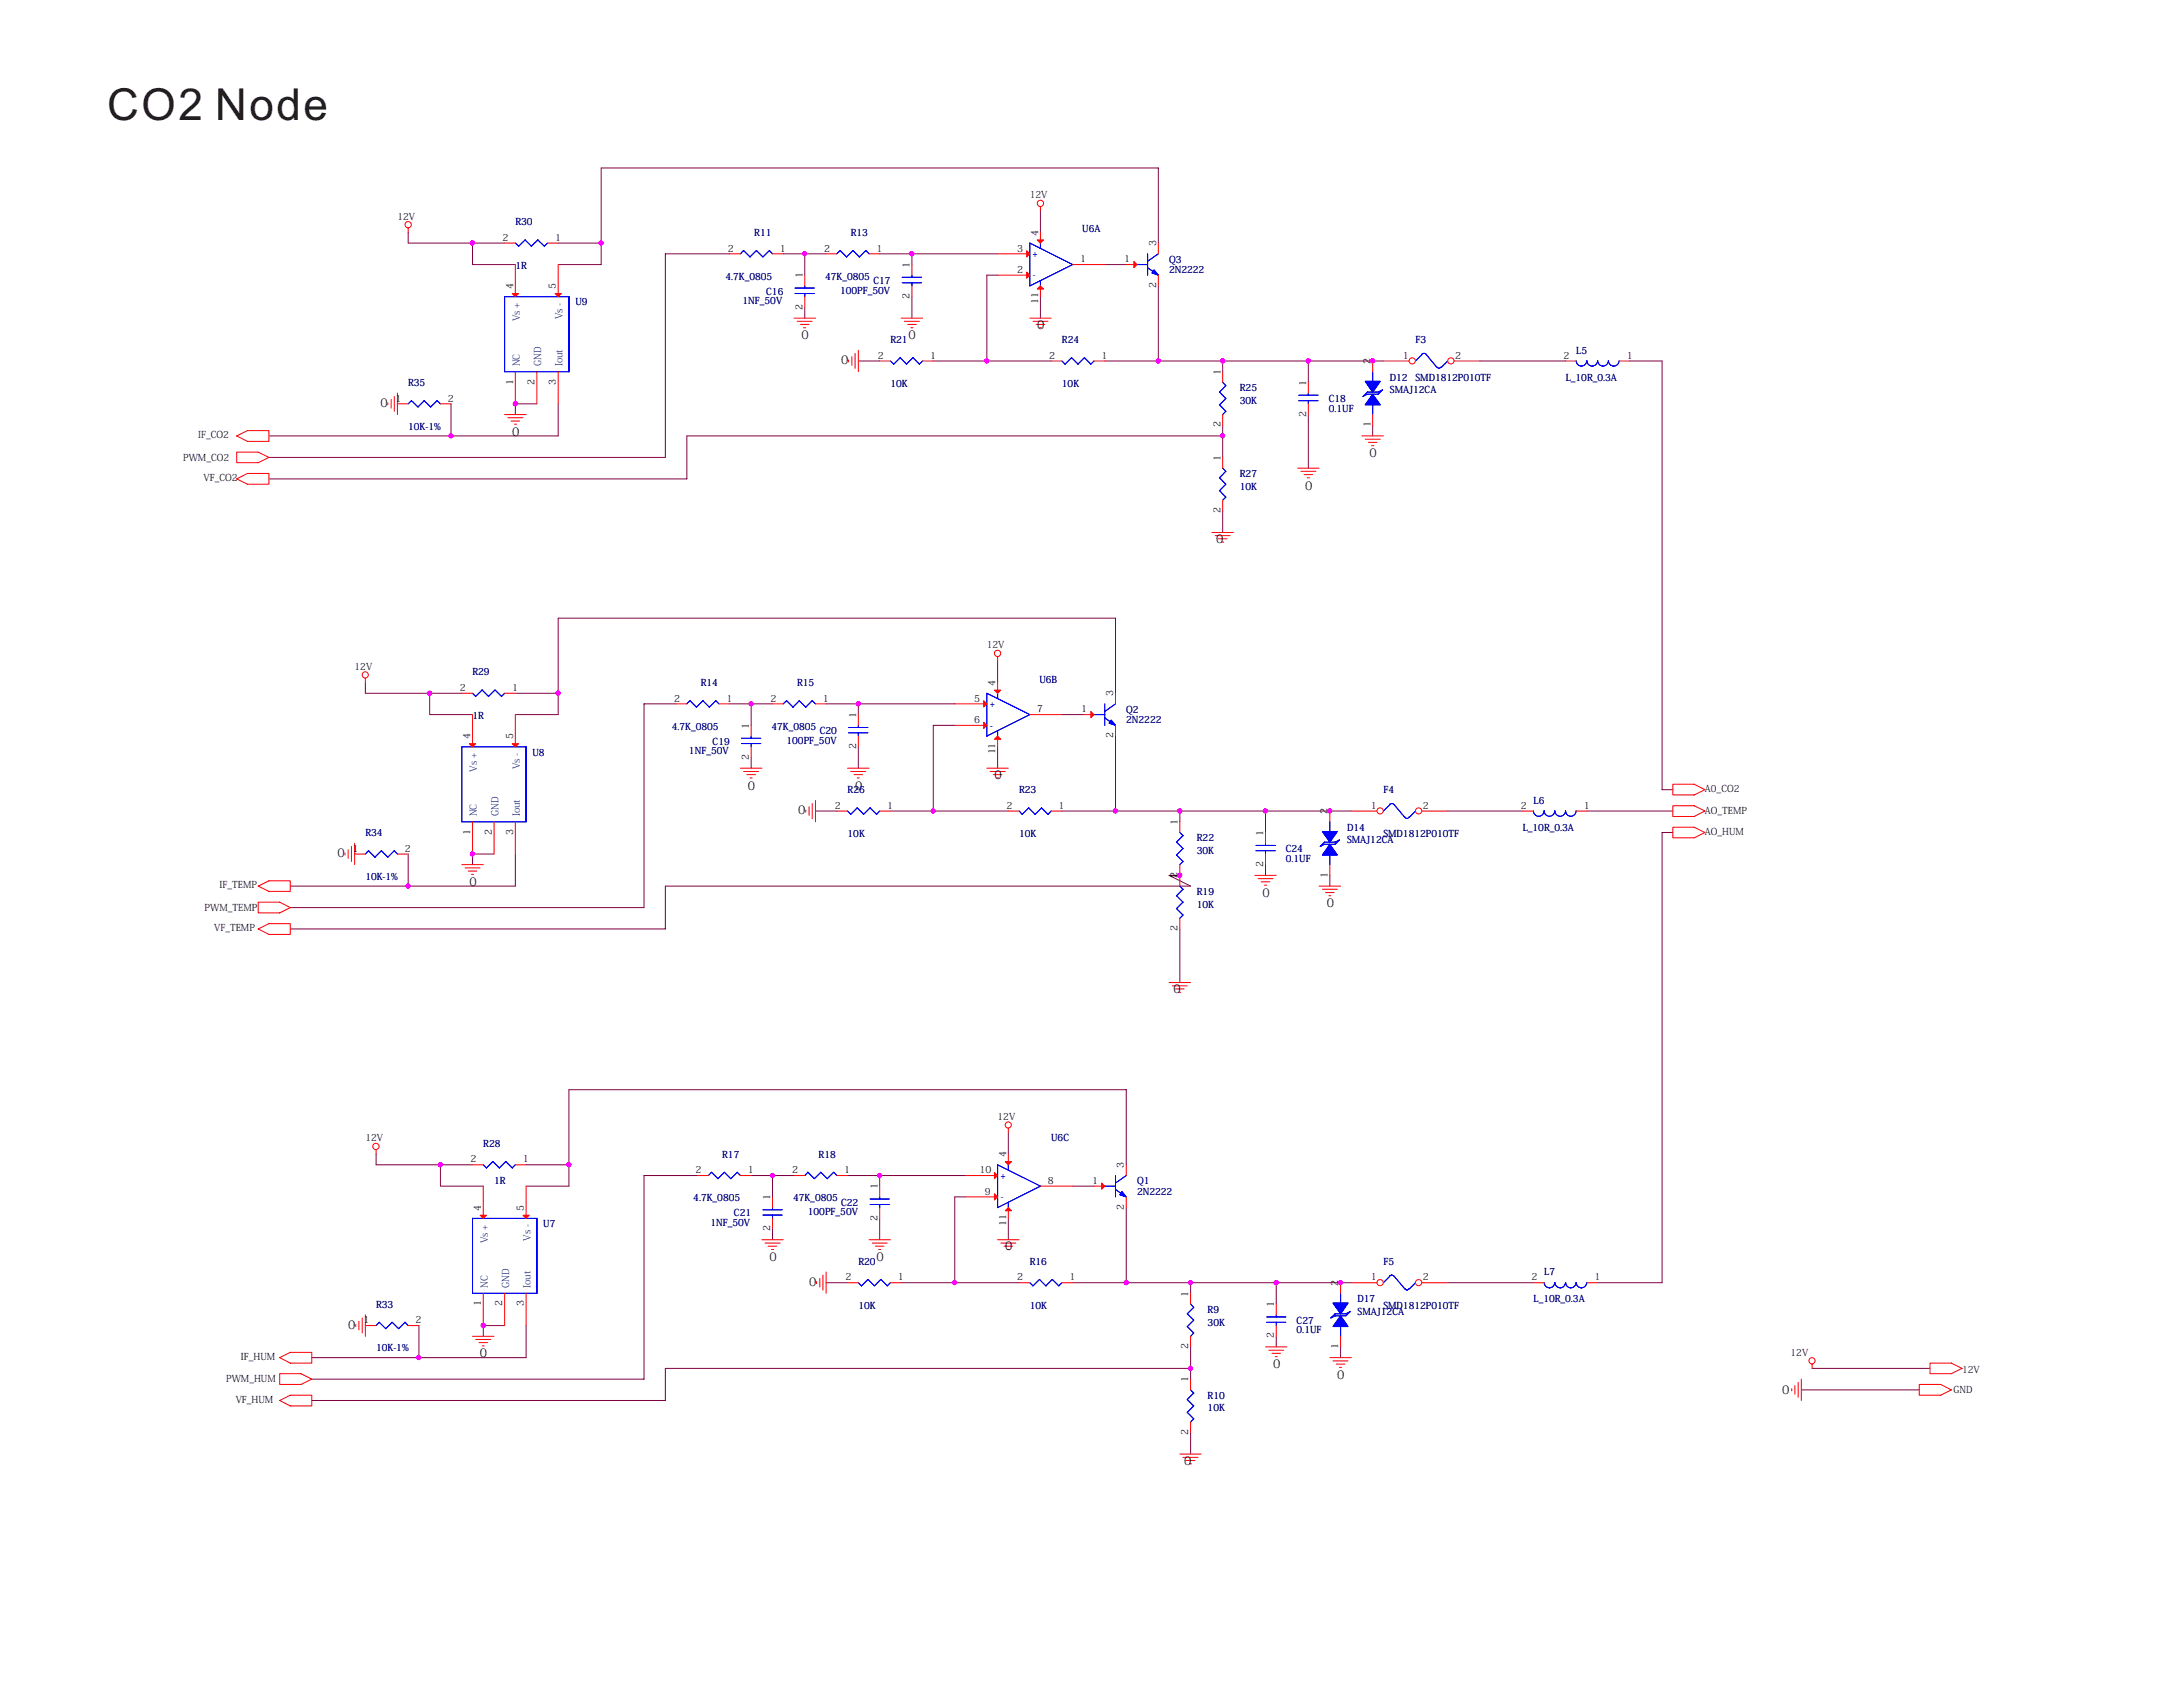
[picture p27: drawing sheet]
<svg xmlns="http://www.w3.org/2000/svg" width="279mm" height="216mm" viewBox="0 0 279 216" stroke-linecap="round" stroke-linejoin="round" font-family="sans-serif">
<defs><g id="words">
<text font-size="5.6" fill="#231f20" x="13.7" y="15.4">CO2 Node</text>
<g font-size="1.5">
<text x="102.6" y="43.4">0</text>
<text x="107.7" y="46.6">0</text>
<text x="116.3" y="43.4">0</text>
<text x="132.8" y="42.1">0</text>
<text x="48.7" y="52.1">0</text>
<text x="65.6" y="55.8">0</text>
<text x="175.3" y="58.5">0</text>
<text x="167.1" y="62.6">0</text>
<text x="155.7" y="69.5">0</text>
<text x="95.7" y="101">0</text>
<text x="109.4" y="101">0</text>
<text x="127.3" y="99.7">0</text>
<text x="102.2" y="104.2">0</text>
<text x="43.2" y="109.7">0</text>
<text x="60.1" y="113.4">0</text>
<text x="161.6" y="114.8">0</text>
<text x="169.8" y="116.1">0</text>
<text x="150.2" y="127.1">0</text>
<text x="98.5" y="161.4">0</text>
<text x="112.2" y="161.4">0</text>
<text x="128.7" y="160">0</text>
<text x="103.6" y="164.5">0</text>
<text x="44.6" y="170">0</text>
<text x="61.4" y="173.7">0</text>
<text x="162.9" y="175.1">0</text>
<text x="171.2" y="176.5">0</text>
<text x="228.1" y="178.4">0</text>
<text x="151.6" y="187.4">0</text>
</g>
<g font-size="1.2">
<text x="50.9" y="28.1">12V</text>
<text x="131.8" y="25.4">12V</text>
<text x="64.3" y="30.8">2</text>
<text x="71" y="30.8">1</text>
<text x="93.1" y="32.2">2</text>
<text x="99.8" y="32.2">1</text>
<text x="102.7" y="35.6" transform="rotate(-90 102.7 35.6)">1</text>
<text x="105.5" y="32.2">2</text>
<text x="112.2" y="32.2">1</text>
<text x="116.4" y="34.3" transform="rotate(-90 116.4 34.3)">1</text>
<text x="130.2" y="32.2">3</text>
<text x="130.2" y="34.9">2</text>
<text x="132.9" y="30.2" transform="rotate(-90 132.9 30.2)">4</text>
<text x="138.2" y="33.6">1</text>
<text x="143.9" y="33.6">1</text>
<text x="148" y="31.5" transform="rotate(-90 148 31.5)">3</text>
<text x="65.7" y="37" transform="rotate(-90 65.7 37)">4</text>
<text x="71.1" y="37" transform="rotate(-90 71.1 37)">5</text>
<text x="102.7" y="39.6" transform="rotate(-90 102.7 39.6)">2</text>
<text x="116.4" y="38.2" transform="rotate(-90 116.4 38.2)">2</text>
<text x="132.9" y="38.9" transform="rotate(-90 132.9 38.9)">11</text>
<text x="148" y="36.9" transform="rotate(-90 148 36.9)">2</text>
<text x="112.3" y="45.9">2</text>
<text x="119" y="45.9">1</text>
<text x="134.3" y="45.9">2</text>
<text x="141" y="45.9">1</text>
<text x="156.2" y="48" transform="rotate(-90 156.2 48)">1</text>
<text x="175.4" y="46.6" transform="rotate(-90 175.4 46.6)">2</text>
<text x="179.5" y="45.9">1</text>
<text x="186.2" y="45.9">2</text>
<text x="200.1" y="45.9">2</text>
<text x="208.2" y="45.9">1</text>
<text x="50.6" y="51.4">1</text>
<text x="57.3" y="51.4">2</text>
<text x="65.7" y="49.2" transform="rotate(-90 65.7 49.2)">1</text>
<text x="68.4" y="49.2" transform="rotate(-90 68.4 49.2)">2</text>
<text x="71.1" y="49.2" transform="rotate(-90 71.1 49.2)">3</text>
<text x="167.2" y="53.3" transform="rotate(-90 167.2 53.3)">2</text>
<text x="167.2" y="49.4" transform="rotate(-90 167.2 49.4)">1</text>
<text x="23.4" y="59">PWM_CO2</text>
<text x="25.4" y="56.1">IF_CO2</text>
<text x="156.2" y="59" transform="rotate(-90 156.2 59)">1</text>
<text x="156.2" y="54.7" transform="rotate(-90 156.2 54.7)">2</text>
<text x="175.4" y="54.7" transform="rotate(-90 175.4 54.7)">1</text>
<text x="26.1" y="61.6">VF_CO2</text>
<text x="156.2" y="65.7" transform="rotate(-90 156.2 65.7)">2</text>
<text x="126.3" y="83">12V</text>
<text x="45.4" y="85.7">12V</text>
<text x="58.8" y="88.4">2</text>
<text x="65.5" y="88.4">1</text>
<text x="86.3" y="89.8">2</text>
<text x="93" y="89.8">1</text>
<text x="98.6" y="89.8">2</text>
<text x="105.3" y="89.8">1</text>
<text x="124.7" y="89.8">5</text>
<text x="127.4" y="87.8" transform="rotate(-90 127.4 87.8)">4</text>
<text x="142.5" y="89.1" transform="rotate(-90 142.5 89.1)">3</text>
<text x="60.2" y="94.6" transform="rotate(-90 60.2 94.6)">4</text>
<text x="65.7" y="94.6" transform="rotate(-90 65.7 94.6)">5</text>
<text x="95.8" y="93.3" transform="rotate(-90 95.8 93.3)">1</text>
<text x="109.6" y="95.9" transform="rotate(-90 109.6 95.9)">2</text>
<text x="109.6" y="91.9" transform="rotate(-90 109.6 91.9)">1</text>
<text x="124.7" y="92.5">6</text>
<text x="132.8" y="91.2">7</text>
<text x="138.4" y="91.2">1</text>
<text x="142.5" y="94.5" transform="rotate(-90 142.5 94.5)">2</text>
<text x="95.8" y="97.2" transform="rotate(-90 95.8 97.2)">2</text>
<text x="127.4" y="96.6" transform="rotate(-90 127.4 96.6)">11</text>
<text x="218.2" y="101.4">A0_CO2</text>
<text x="60.2" y="106.8" transform="rotate(-90 60.2 106.8)">1</text>
<text x="62.9" y="106.8" transform="rotate(-90 62.9 106.8)">2</text>
<text x="65.7" y="106.8" transform="rotate(-90 65.7 106.8)">3</text>
<text x="106.9" y="103.5">2</text>
<text x="113.5" y="103.5">1</text>
<text x="128.8" y="103.5">2</text>
<text x="135.5" y="103.5">1</text>
<text x="150.7" y="105.6" transform="rotate(-90 150.7 105.6)">1</text>
<text x="161.7" y="107" transform="rotate(-90 161.7 107)">1</text>
<text x="169.9" y="104.2" transform="rotate(-90 169.9 104.2)">2</text>
<text x="175.4" y="103.5">1</text>
<text x="182.1" y="103.5">2</text>
<text x="194.6" y="103.5">2</text>
<text x="202.7" y="103.5">1</text>
<text x="218.2" y="104.1">AO_TEMP</text>
<text x="218.2" y="106.8">AO_HUM</text>
<text x="28.1" y="113.7">IF_TEMP</text>
<text x="45.1" y="109">1</text>
<text x="51.8" y="109">2</text>
<text x="150.7" y="112.5" transform="rotate(-90 150.7 112.5)">1</text>
<text x="150.7" y="112.3" transform="rotate(-90 150.7 112.3)">2</text>
<text x="161.7" y="110.9" transform="rotate(-90 161.7 110.9)">2</text>
<text x="169.9" y="112.3" transform="rotate(-90 169.9 112.3)">1</text>
<text x="26.2" y="116.6">PWM_TEMP</text>
<text x="27.4" y="119.2">VF_TEMP</text>
<text x="150.7" y="119.2" transform="rotate(-90 150.7 119.2)">2</text>
<text x="127.7" y="143.3">12V</text>
<text x="46.8" y="146.1">12V</text>
<text x="60.2" y="148.8">2</text>
<text x="66.9" y="148.8">1</text>
<text x="128.8" y="148.1" transform="rotate(-90 128.8 148.1)">4</text>
<text x="143.9" y="149.5" transform="rotate(-90 143.9 149.5)">3</text>
<text x="61.6" y="155" transform="rotate(-90 61.6 155)">4</text>
<text x="67" y="155" transform="rotate(-90 67 155)">5</text>
<text x="89" y="150.1">2</text>
<text x="95.7" y="150.1">1</text>
<text x="98.6" y="153.6" transform="rotate(-90 98.6 153.6)">1</text>
<text x="101.4" y="150.1">2</text>
<text x="108.1" y="150.1">1</text>
<text x="112.3" y="152.2" transform="rotate(-90 112.3 152.2)">1</text>
<text x="125.4" y="150.1">10</text>
<text x="126.1" y="152.9">9</text>
<text x="134.1" y="151.5">8</text>
<text x="139.8" y="151.5">1</text>
<text x="143.9" y="154.8" transform="rotate(-90 143.9 154.8)">2</text>
<text x="98.6" y="157.6" transform="rotate(-90 98.6 157.6)">2</text>
<text x="112.3" y="156.2" transform="rotate(-90 112.3 156.2)">2</text>
<text x="128.8" y="156.9" transform="rotate(-90 128.8 156.9)">11</text>
<text x="61.6" y="167.2" transform="rotate(-90 61.6 167.2)">1</text>
<text x="64.3" y="167.2" transform="rotate(-90 64.3 167.2)">2</text>
<text x="67" y="167.2" transform="rotate(-90 67 167.2)">3</text>
<text x="108.2" y="163.9">2</text>
<text x="114.9" y="163.9">1</text>
<text x="130.2" y="163.9">2</text>
<text x="136.9" y="163.9">1</text>
<text x="152.1" y="165.9" transform="rotate(-90 152.1 165.9)">1</text>
<text x="163.1" y="167.3" transform="rotate(-90 163.1 167.3)">1</text>
<text x="171.3" y="164.6" transform="rotate(-90 171.3 164.6)">2</text>
<text x="175.4" y="163.9">1</text>
<text x="182.1" y="163.9">2</text>
<text x="196" y="163.9">2</text>
<text x="204.1" y="163.9">1</text>
<text x="46.5" y="169.3">1</text>
<text x="53.2" y="169.3">2</text>
<text x="152.1" y="172.7" transform="rotate(-90 152.1 172.7)">2</text>
<text x="163.1" y="171.3" transform="rotate(-90 163.1 171.3)">2</text>
<text x="171.3" y="172.7" transform="rotate(-90 171.3 172.7)">1</text>
<text x="229.2" y="173.5">12V</text>
<text x="28.9" y="176.9">PWM_HUM</text>
<text x="30.2" y="179.5">VF_HUM</text>
<text x="30.8" y="174">IF_HUM</text>
<text x="152.1" y="176.9" transform="rotate(-90 152.1 176.9)">1</text>
<text x="250" y="178.3">GND</text>
<text x="251.1" y="175.7">12V</text>
<text x="152.1" y="183.6" transform="rotate(-90 152.1 183.6)">2</text>
</g>
<g font-size="1.2" fill="#000080">
<text x="66" y="28.8">R30</text>
<text x="138.5" y="29.8">U6A</text>
<text x="66" y="34.4">1R</text>
<text x="92.8" y="35.8">4.7K_0805</text>
<text x="96.5" y="30.2">R11</text>
<text x="105.6" y="35.8">47K_0805</text>
<text x="108.9" y="30.2">R13</text>
<text x="149.6" y="33.6">Q3</text>
<text x="149.6" y="35">2N2222</text>
<text x="73.6" y="39.1">U9</text>
<text x="95" y="39">1NF_50V</text>
<text x="98.1" y="37.7">C16</text>
<text x="107.5" y="37.6">100PF_50V</text>
<text x="111.8" y="36.3">C17</text>
<text x="114" y="43.9">R21</text>
<text x="135.9" y="43.9">R24</text>
<text x="181.2" y="43.9">F3</text>
<text x="201.7" y="45.3">L5</text>
<text x="52.2" y="49.4">R35</text>
<text x="114" y="49.5">10K</text>
<text x="135.9" y="49.5">10K</text>
<text x="158.7" y="50.1">R25</text>
<text x="158.7" y="51.7">30K</text>
<text x="170.1" y="51.4">C18</text>
<text x="170.1" y="52.7">0.1UF</text>
<text x="177.9" y="48.7">D12</text>
<text x="177.9" y="50.3">SMAJ12CA</text>
<text x="181.2" y="48.7">SMD1812P010TF</text>
<text x="200.4" y="48.7">L_10R_0.3A</text>
<text x="52.2" y="55">10K-1%</text>
<text x="158.7" y="61">R27</text>
<text x="158.7" y="62.7">10K</text>
<text x="60.5" y="86.4">R29</text>
<text x="89.7" y="87.8">R14</text>
<text x="102" y="87.8">R15</text>
<text x="133" y="87.4">U6B</text>
<text x="60.5" y="92">1R</text>
<text x="86" y="93.4">4.7K_0805</text>
<text x="91.2" y="95.3">C19</text>
<text x="98.7" y="93.4">47K_0805</text>
<text x="100.7" y="95.2">100PF_50V</text>
<text x="104.9" y="94">C20</text>
<text x="144.1" y="91.2">Q2</text>
<text x="144.1" y="92.6">2N2222</text>
<text x="68.2" y="96.7">U8</text>
<text x="88.2" y="96.6">1NF_50V</text>
<text x="108.5" y="101.5">R26</text>
<text x="130.4" y="101.5">R23</text>
<text x="177.1" y="101.5">F4</text>
<text x="46.8" y="107">R34</text>
<text x="108.5" y="107.1">10K</text>
<text x="130.4" y="107.1">10K</text>
<text x="153.2" y="107.7">R22</text>
<text x="172.4" y="106.3">D14</text>
<text x="172.4" y="107.9">SMAJ12CA</text>
<text x="177.1" y="107.1">SMD1812P010TF</text>
<text x="194.9" y="106.3">L_10R_0.3A</text>
<text x="196.3" y="102.9">L6</text>
<text x="46.8" y="112.6">10K-1%</text>
<text x="153.2" y="109.3">30K</text>
<text x="164.6" y="109">C24</text>
<text x="164.6" y="110.3">0.1UF</text>
<text x="153.2" y="114.5">R19</text>
<text x="153.2" y="116.2">10K</text>
<text x="61.9" y="146.8">R28</text>
<text x="92.4" y="148.1">R17</text>
<text x="104.8" y="148.1">R18</text>
<text x="134.5" y="146.1">U6C</text>
<text x="63.2" y="151.6">1R</text>
<text x="88.7" y="153.7">4.7K_0805</text>
<text x="93.9" y="155.7">C21</text>
<text x="101.5" y="153.7">47K_0805</text>
<text x="103.4" y="155.5">100PF_50V</text>
<text x="107.7" y="154.3">C22</text>
<text x="145.5" y="151.6">Q1</text>
<text x="145.5" y="152.9">2N2222</text>
<text x="69.5" y="157">U7</text>
<text x="90.9" y="156.9">1NF_50V</text>
<text x="109.9" y="161.9">R20</text>
<text x="131.8" y="161.9">R16</text>
<text x="177.1" y="161.9">F5</text>
<text x="48.1" y="167.3">R33</text>
<text x="109.9" y="167.5">10K</text>
<text x="131.8" y="167.5">10K</text>
<text x="173.8" y="166.6">D17</text>
<text x="177.1" y="167.5">SMD1812P010TF</text>
<text x="196.3" y="166.6">L_10R_0.3A</text>
<text x="197.6" y="163.2">L7</text>
<text x="48.1" y="172.9">10K-1%</text>
<text x="154.6" y="168">R9</text>
<text x="154.6" y="169.7">30K</text>
<text x="166" y="169.4">C27</text>
<text x="166" y="170.6">0.1UF</text>
<text x="173.8" y="168.3">SMAJ12CA</text>
<text x="154.6" y="179">R10</text>
<text x="154.6" y="180.6">10K</text>
</g>
<g font-size="1.2" fill="#00f">
<text x="132.2" y="32.9">+</text>
<text x="132.2" y="35.6">-</text>
<text x="126.7" y="90.5">+</text>
<text x="126.7" y="93.3">-</text>
<text x="128.1" y="150.9">+</text>
<text x="128.1" y="153.6">-</text>
</g>
<g font-size="1.2" fill="#004080">
<text x="66.5" y="41.1" transform="rotate(-90 66.5 41.1)">Vs +</text>
<text x="72" y="40.8" transform="rotate(-90 72 40.8)">Vs -</text>
<text x="66.5" y="46.9" transform="rotate(-90 66.5 46.9)">NC</text>
<text x="69.3" y="46.9" transform="rotate(-90 69.3 46.9)">GND</text>
<text x="72" y="46.9" transform="rotate(-90 72 46.9)">Iout</text>
<text x="61" y="98.8" transform="rotate(-90 61 98.8)">Vs +</text>
<text x="66.5" y="98.5" transform="rotate(-90 66.5 98.5)">Vs -</text>
<text x="61" y="104.5" transform="rotate(-90 61 104.5)">NC</text>
<text x="63.8" y="104.5" transform="rotate(-90 63.8 104.5)">GND</text>
<text x="66.5" y="104.5" transform="rotate(-90 66.5 104.5)">Iout</text>
<text x="62.4" y="159.1" transform="rotate(-90 62.4 159.1)">Vs +</text>
<text x="67.9" y="158.8" transform="rotate(-90 67.9 158.8)">Vs -</text>
<text x="62.4" y="164.8" transform="rotate(-90 62.4 164.8)">NC</text>
<text x="65.2" y="164.8" transform="rotate(-90 65.2 164.8)">GND</text>
<text x="67.9" y="164.8" transform="rotate(-90 67.9 164.8)">Iout</text>
</g>
</g></defs>
<g fill="none" stroke="#800040" stroke-width=".13">
<path d="M52.2 29.7v1.4h8.3M60.5 31.1v2.8h5.5M60.5 31.1h4.1M71.4 31.1h5.5v2.8h-5.5M76.9 31.1v-9.6h71.4v9.6M93.4 32.5h-8.2v26h-50.8M100.2 32.5h5.5M103 39.3v1.4M103 32.5v2.7M112.6 32.5h4.1M116.7 32.5h11M116.7 38v2.7"/>
<path d="M116.7 32.5v1.4M127.7 35.2h-1.4v11M133.2 27v2.7M133.2 38v2.7M141.4 33.9h2.7M148.3 36.6v9.6M34.4 55.8h23.3M57.7 51.7v4.1M68.7 51.7h-2.7v1.4M71.4 51.7v4.1h-13.7M109.9 46.2h2.7M119.4 46.2h6.9"/>
<path d="M126.3 46.2h8.2M141.4 46.2h6.9M148.3 46.2h19.2M156.5 46.2v1.4M156.5 54.4v1.4M156.5 55.8h-68.6v5.5h-53.5M156.5 55.8v2.7M167.5 53.1v6.8M167.5 46.2h9.6M167.5 46.2v2.7M175.7 54.4v1.4M189.4 46.2h11"/>
<path d="M208.6 46.2h4.1v54.9h1.4M156.5 65.4v2.7M46.8 87.3v1.4h8.2M55 88.7v2.8h5.5M55 88.7h4.1M66 88.7h5.4v2.8h-5.4M71.4 88.7v-9.6h71.4v9.6M86.5 90.1h-4.1v26.1h-45.2M93.4 90.1h5.5M96.1 96.9v1.4M96.1 90.1v2.7M105.7 90.1h4.2"/>
<path d="M109.9 90.1h12.3M109.9 95.6v2.7M109.9 90.1v1.4M122.2 92.8h-2.8v11M127.7 84.6v2.7M127.7 95.6v2.7M135.9 91.5h2.8M142.8 94.2v9.6M37.2 113.4h15M52.2 109.3v4.1M63.2 109.3h-2.7v1.4M66 109.3v4.1h-13.8"/>
<path d="M104.4 103.8h2.7M114 103.8h5.4M119.4 103.8h9.7M135.9 103.8h6.9M142.8 103.8h19.2M151 103.8v1.4M151 112h-1.4l2.8 1.4h-67.2v5.5h-48M151 118.9v6.8M162 110.7v1.3M162 103.8h11M162 103.8v2.7M170.2 112v1.4"/>
<path d="M185.3 103.8h9.6M203.1 103.8h11M214.1 106.5h-1.4v57.7h-8.2M48.1 147.7v1.4h8.3M56.4 149.1v2.7h5.5M56.4 149.1h4.1M67.3 149.1h5.5v2.7h-5.5M72.8 149.1v-9.6h71.3v9.6M89.3 150.4h-6.9v26.1h-42.5M96.1 150.4h5.5M98.9 157.3v1.4M98.9 150.4v2.8"/>
<path d="M108.5 150.4h4.1M112.6 155.9v2.8M112.6 150.4v1.4M112.6 150.4h11M123.6 153.2h-1.4v11M129.1 144.9v2.8M129.1 155.9v2.8M137.3 151.8h2.7M144.1 154.6v9.6M39.9 173.8h13.7M53.6 169.6v4.2M64.6 169.6h-2.7v1.4"/>
<path d="M67.3 169.6v4.2h-13.7M105.7 164.2h2.8M115.3 164.2h6.9M122.2 164.2h8.2M137.3 164.2h6.8M144.1 164.2h19.2M152.4 164.2v1.3M152.4 172.4v2.7M152.4 175.1v1.4M152.4 175.1h-67.2v4.1h-45.3M163.3 171v1.4M163.3 164.2h9.7"/>
<path d="M163.3 164.2v2.7M171.6 172.4v1.4M185.3 164.2h11M230.6 177.9h15M231.9 175.1h15.1M152.4 183.4v2.7"/>
</g>
<g fill="#f0f" stroke="#f0f" stroke-width=".13">
<circle cx="65.9" cy="51.7" r=".27"/>
<circle cx="148.2" cy="46.2" r=".27"/>
<circle cx="156.5" cy="55.8" r=".27"/>
<circle cx="167.4" cy="46.2" r=".27"/>
<circle cx="175.7" cy="46.2" r=".27"/>
<circle cx="57.7" cy="55.8" r=".27"/>
<circle cx="156.5" cy="46.2" r=".27"/>
<circle cx="60.5" cy="31.1" r=".27"/>
<circle cx="126.3" cy="46.2" r=".27"/>
<circle cx="76.9" cy="31.1" r=".27"/>
<circle cx="71.4" cy="88.7" r=".27"/>
<circle cx="60.5" cy="109.3" r=".27"/>
<circle cx="142.8" cy="103.8" r=".27"/>
<circle cx="162" cy="103.8" r=".27"/>
<circle cx="170.2" cy="103.8" r=".27"/>
<circle cx="52.2" cy="113.4" r=".27"/>
<circle cx="151" cy="103.8" r=".27"/>
<circle cx="55" cy="88.7" r=".27"/>
<circle cx="119.4" cy="103.8" r=".27"/>
<circle cx="72.8" cy="149.1" r=".27"/>
<circle cx="61.8" cy="169.6" r=".27"/>
<circle cx="144.1" cy="164.1" r=".27"/>
<circle cx="163.3" cy="164.1" r=".27"/>
<circle cx="171.6" cy="164.1" r=".27"/>
<circle cx="53.6" cy="173.7" r=".27"/>
<circle cx="152.4" cy="164.1" r=".27"/>
<circle cx="56.4" cy="149.1" r=".27"/>
<circle cx="122.2" cy="164.1" r=".27"/>
<circle cx="103" cy="32.5" r=".27"/>
<circle cx="116.7" cy="32.5" r=".27"/>
<circle cx="96.1" cy="90.1" r=".27"/>
<circle cx="109.8" cy="90.1" r=".27"/>
<circle cx="98.9" cy="150.4" r=".27"/>
<circle cx="112.6" cy="150.4" r=".27"/>
<circle cx="152.4" cy="175.1" r=".27"/>
<circle cx="151" cy="112" r=".27"/>
</g>
<g fill="none" stroke="#f00" stroke-width=".13">
<path d="M52.2 29.2v.5M64.6 31.1h1.4M70.1 31.1h1.3M93.4 32.5h1.4M98.9 32.5h1.3M105.7 32.5h1.4M111.2 32.5h1.4M116.7 33.9v1.3M116.7 36.6v1.4M127.7 32.5h4.1M127.7 35.2h4.1M133.2 26.5v.5"/>
<path d="M133.2 29.7v1.4M133.2 36.6v1.4M137.3 33.9h4.1M30.3 57.9h2.7l1.4 .6-1.4 .7h-2.7zM30.3 55.8l1.4-.7h2.7v1.4h-2.7zM49.6 51.6v.2M50.1 51.1v1.1M50.5 50.7v1.9M50.9 50.3v2.8M50.9 51.7h1.3M56.4 51.7h1.3M64.6 53.1h2.7"/>
<path d="M65 53.5h1.9M65.4 53.9h1.1M65.8 54.3h.3M101.6 40.7h2.8M102 41.1h2M102.5 41.5h1.1M102.9 41.9h.2M108.6 46.1v.2M109 45.6v1.2M109.4 45.2v2M109.9 44.8v2.8M115.3 40.7h2.8"/>
<path d="M115.7 41.1h2M116.2 41.5h1.1M116.6 41.9h.2M131.8 40.7h2.7M132.2 41.1h1.9M132.6 41.5h1.1M133 41.9h.3M166.1 59.9h2.7M174.3 55.8h2.8M174.7 56.2h2M175.1 56.6h1.1M175.6 57h.2"/>
<path d="M200.4 46.2h1.3M207.2 46.2h1.4M30.3 61.3l1.4-.7h2.7v1.4h-2.7zM155.1 68.1h2.8M155.5 68.6h1.9M155.9 69h1.1M156.4 69.4h.2M166.5 60.3h1.9M166.9 60.7h1.1M167.3 61.1h.3M46.8 86.8v.5M59.1 88.7h1.4"/>
<path d="M60.5 91.5v4.1M64.6 88.7h1.4M66 91.5v4.1M94.8 98.3h2.7M95.2 98.7h1.9M95.6 99.1h1.1M96 99.6h.3M98.9 90.1h1.3M104.4 90.1h1.3M108.5 98.3h2.7M108.9 98.7h1.9M109.3 99.1h1.1"/>
<path d="M109.7 99.6h.3M126.3 98.3h2.8M126.7 98.7h2M127.1 99.1h1.1M127.6 99.6h.2M127.7 84v.6M33 115.5h2.8l1.4 .7-1.4 .6h-2.8zM33 118.9l1.4-.7h2.8v1.4h-2.8zM33 113.4l1.4-.7h2.8v1.4h-2.8zM44.2 109.1v.3M44.6 108.7v1.1M45 108.3v2"/>
<path d="M45.4 107.9v2.8M45.4 109.3h1.4M50.9 109.3h1.3M59.1 110.7h2.8M59.5 111.1h1.9M59.9 111.5h1.1M60.4 111.9h.2M60.5 105.2v4.1M63.2 105.2v4.1M66 105.2v4.1M103.1 103.7v.2M103.6 103.2v1.1"/>
<path d="M104 102.8v2M104.4 102.4v2.8M160.6 112h2.7M161 112.5h1.9M161.4 112.9h1.1M161.8 113.3h.3M168.8 113.4h2.8M169.3 113.8h1.9M169.7 114.2h1.1M170.1 114.6h.2M194.9 103.8h1.4M201.7 103.8h1.4"/>
<path d="M214.1 100.4h2.7l1.4 .7-1.4 .6h-2.7zM214.1 103.1h2.7l1.4 .7-1.4 .7h-2.7zM214.1 105.9h2.7l1.4 .6-1.4 .7h-2.7zM149.6 125.7h2.8M150 126.2h2M150.5 126.6h1.1M150.9 127h.2M48.1 147.1v.6M61.9 151.8v4.1M67.3 151.8v4.1M97.5 158.7h2.7M97.9 159.1h1.9"/>
<path d="M98.3 159.5h1.1M98.7 159.9h.3M101.6 150.4h1.4M107.1 150.4h1.4M111.2 158.7h2.8M111.6 159.1h2M112 159.5h1.1M112.5 159.9h.2M127.7 158.7h2.7M128.1 159.1h1.9M128.5 159.5h1.1M128.9 159.9h.3"/>
<path d="M129.1 144.4v.5M140 151.8h1.4M144.1 149.1v1.3M144.1 153.2v1.4M35.8 175.8h2.7l1.4 .7-1.4 .7h-2.7zM35.8 179.2l1.4-.6h2.7v1.3h-2.7zM35.8 173.8l1.4-.7h2.7v1.3h-2.7zM45.5 169.5v.3M45.9 169.1v1.1M46.4 168.7v1.9M46.8 168.3v2.7M60.5 171h2.7"/>
<path d="M60.9 171.4h1.9M61.3 171.8h1.1M61.7 172.2h.3M61.9 165.5v4.1M64.6 165.5v4.1M67.3 165.5v4.1M104.5 164v.3M104.9 163.6v1.1M105.3 163.2v1.9M105.7 162.8v2.7M152.4 176.5v1.4M162 172.4h2.7"/>
<path d="M162.4 172.8h1.9M162.8 173.2h1.1M163.2 173.6h.3M170.2 173.8h2.8M170.6 174.2h1.9M171 174.6h1.1M171.4 175h.3M229.3 177.7v.3M229.7 177.3v1.1M230.1 176.9v1.9M230.6 176.5v2.7M231.9 174.6v.5"/>
<path d="M245.6 177.2h2.8l1.3 .7-1.3 .7h-2.8zM247 174.4h2.7l1.4 .7-1.4 .7h-2.7zM151 186.1h2.7M151.4 186.5h1.9M151.8 186.9h1.1M152.2 187.3h.3M152.4 182v1.4"/>
<circle cx="52.2" cy="28.8" r=".4"/>
<circle cx="133.2" cy="26" r=".4"/>
<circle cx="46.7" cy="86.4" r=".4"/>
<circle cx="127.7" cy="83.6" r=".4"/>
<circle cx="48.1" cy="146.7" r=".4"/>
<circle cx="129" cy="144" r=".39"/>
<circle cx="231.9" cy="174.1" r=".4"/>
</g>
<g fill="none" stroke="#00f" stroke-width=".13">
<path d="M66 31.1l.4 .4 .8-.8 .8 .8 .8-.8 .9 .8 .4-.4M94.8 32.5l.4-.4 .8 .8 .8-.8 .8 .8 .9-.8 .4 .4M107.1 32.5l.4-.4 .9 .8 .8-.8 .8 .8 .8-.8 .4 .4M115.5 36.2h2.4M115.5 35.5h2.4M116.7 35.2v.3M116.7 36.2v.4M131.8 31.1l5.5 2.8-5.5 2.7zM133.2 31.1v.7M133.2 35.9v.7M52.2 51.7l.5-.4 .8 .8 .8-.8 .8 .8 .8-.8 .5 .4M182 45.4l-.8 .8"/>
<path d="M182.5 45.3l-.3-.1-.2 .2M182.5 45.4l1.4 1.6M183.9 47a.26 .26 0 0 0 .3 .1 .26 .26 0 0 0 .2-.1M185.3 46.2l-.8 .8M201.7 46.2a.68 .68 0 0 0 .7 .7 .68 .68 0 0 0 .7-.7M203.1 46.2a.68 .68 0 0 0 .7 .7 .68 .68 0 0 0 .7-.7M204.5 46.2a.68 .68 0 0 0 .7 .7 .68 .68 0 0 0 .6-.7M205.9 46.2a.68 .68 0 0 0 .6 .7 .68 .68 0 0 0 .7-.7M59.1 95.6h8.2v9.6h-8.2zM60.5 88.7l.4 .4 .8-.8 .8 .8 .9-.8 .8 .8 .4-.4M67.3 95.6v9.6M100.2 90.1l.5-.4 .8 .8 .8-.8 .8 .8 .9-.8 .4 .4"/>
<path d="M46.8 109.3l.4-.4 .8 .8 .8-.8 .8 .8 .9-.8 .4 .4M196.3 103.8a.68 .68 0 0 0 .6 .7 .68 .68 0 0 0 .7-.7M197.6 103.8a.68 .68 0 0 0 .7 .7 .68 .68 0 0 0 .7-.7M199 103.8a.68 .68 0 0 0 .7 .7 .68 .68 0 0 0 .7-.7M200.4 103.8a.67 .67 0 0 0 .7 .7 .67 .67 0 0 0 .6-.7M60.5 155.9h8.2v9.6h-8.2zM68.7 155.9v9.6M103 150.4l.4-.4 .8 .8 .9-.8 .8 .8 .8-.8 .4 .4M141.4 151.8h1.4M142.8 150.4v2.8M142.8 152.2l1.3 1M144.1 150.4l-1.3 1"/>
<path d="M152.4 177.9l.4 .4-.8 .8 .8 .8-.8 .9 .8 .8-.4 .4"/>
</g>
<g fill="#f00" stroke="#f00" stroke-width=".13">
<path d="M66.9 155.5h.8l-.4 .4z" fill-rule="evenodd"/>
<path d="M61.5 155.5h.8l-.4 .4z" fill-rule="evenodd"/>
<path d="M141 151.4l.4 .4-.4 .4z" fill-rule="evenodd"/>
<path d="M131.4 32.1l.4 .4-.4 .4z" fill-rule="evenodd"/>
<path d="M131.4 34.8l.4 .4-.4 .4z" fill-rule="evenodd"/>
<path d="M132.8 30.7h.8l-.4 .4z" fill-rule="evenodd"/>
<path d="M133.2 36.6l.4 .4h-.8z" fill-rule="evenodd"/>
<path d="M65.6 95.2h.8l-.4 .4z" fill-rule="evenodd"/>
<path d="M60.1 95.2h.8l-.4 .4z" fill-rule="evenodd"/>
</g>
<g fill="#00f" stroke="#00f" stroke-width=".13">
<path d="M143.6 152.5l.5 .7-.8-.3z" fill-rule="evenodd"/>
<path d="M143.6 152.5l.5 .7-.8-.3z" fill-rule="evenodd"/>
</g>
<circle cx="180.7" cy="46.2" r=".4" fill="#fff" stroke="#f00" stroke-width=".13"/>
<path d="M177.1 46.2h3.2" fill="none" stroke="#f00" stroke-width=".13"/>
<circle cx="185.7" cy="46.2" r=".4" fill="#fff" stroke="#f00" stroke-width=".13"/>
<g fill="none" stroke="#f00" stroke-width=".13">
<path d="M66 33.9v4.1M71.4 33.9v4.1M103 35.2v1.4M103 38v1.3M144.1 33.9h1.4M148.3 31.1v1.4M148.3 35.2v1.4M66 47.6v4.1M68.7 47.6v4.1M71.4 47.6v4.1M112.6 46.2h1.4M118.1 46.2h1.3"/>
<path d="M134.5 46.2h1.4M140 46.2h1.4M156.5 47.6v1.3M156.5 53.1v1.3M156.5 58.5v1.4M167.5 48.9v1.4M167.5 51.7v1.4M186.1 46.2h3.3M156.5 64v1.4M96.1 92.8v1.4M96.1 95.6v1.3M109.9 91.5v1.3"/>
<path d="M109.9 94.2v1.4M138.7 91.5h1.3M142.8 88.7v1.4M142.8 92.8v1.4M129.1 103.8h1.3M134.5 103.8h1.4M162 106.5v1.4M162 109.3v1.4M60.5 149.1h1.4M66 149.1h1.3M112.6 151.8v1.4M112.6 154.6v1.3"/>
<path d="M46.8 169.6h1.3M52.2 169.6h1.4M108.5 164.2h1.4M114 164.2h1.3M152.4 165.5v1.4M152.4 171v1.4M163.3 166.9v1.4M163.3 169.6v1.4M196.3 164.2h1.3M203.1 164.2h1.4"/>
</g>
<g fill="none" stroke="#00f" stroke-width=".13">
<path d="M64.6 38h8.2v9.6h-8.2zM72.8 38v9.6M101.8 37.6h2.4M101.8 36.9h2.4M103 36.6v.3M103 37.6v.4M145.5 33.9h1.4M146.9 32.5v2.7M146.9 34.3l1.4 .9M148.3 32.5l-1.4 .9M114 46.2l.4 .4 .8-.8 .8 .8 .8-.8 .9 .8 .4-.4M135.9 46.2l.4 .4 .8-.8 .9 .8 .8-.8 .8 .8 .4-.4"/>
<path d="M156.5 59.9l.4 .4-.8 .8 .8 .9-.8 .8 .8 .8-.4 .4M156.5 48.9l.4 .5-.8 .8 .8 .8-.8 .8 .8 .8-.4 .5M166.2 51.3h2.5M166.2 50.6h2.5M167.5 50.3v.3M167.5 51.3v.4M94.9 95.2h2.5M94.9 94.5h2.5M96.1 94.2v.3M96.1 95.2v.4M108.6 93.8h2.5M108.6 93.1h2.5"/>
<path d="M109.9 92.8v.3M109.9 93.8v.4M140 91.5h1.4M141.4 90.1v2.7M141.4 91.9l1.4 .9M142.8 90.1l-1.4 1M130.4 103.8l.4 .4 .9-.8 .8 .8 .8-.8 .8 .8 .4-.4M160.7 108.9h2.5M160.7 108.2h2.5M162 107.9v.3M162 108.9v.4M61.9 149.1l.4 .4 .8-.9 .8 .9 .8-.9 .9 .9 .4-.4"/>
<path d="M111.4 154.1h2.4M111.4 153.5h2.4M112.6 153.2v.3M112.6 154.1v.5M48.1 169.6l.4-.4 .9 .8 .8-.8 .8 .8 .8-.8 .4 .4M109.9 164.2l.4 .4 .8-.9 .8 .9 .8-.9 .9 .9 .4-.4M152.4 166.9l.4 .4-.8 .8 .8 .8-.8 .9 .8 .8-.4 .4M162.1 169.2h2.5M162.1 168.5h2.5M163.3 168.3v.2M163.3 169.2v.4M177.8 163.3a.41 .41 0 0 1 .6 0"/>
<path d="M177.9 163.3l-.8 .9M178.4 163.3l1.4 1.7M179.8 164.9l.3 .2 .2-.2M181.2 164.2l-.8 .8M197.6 164.1a.68 .68 0 0 0 .7 .7 .68 .68 0 0 0 .7-.7M199 164.1a.68 .68 0 0 0 .7 .7 .68 .68 0 0 0 .7-.7M200.4 164.1a.67 .67 0 0 0 .7 .7 .67 .67 0 0 0 .6-.7M201.7 164.1a.68 .68 0 0 0 .7 .7 .68 .68 0 0 0 .7-.7"/>
</g>
<g fill="#f00" stroke="#f00" stroke-width=".13">
<path d="M71 37.6h.8l-.4 .4z" fill-rule="evenodd"/>
<path d="M65.6 37.6h.8l-.4 .4z" fill-rule="evenodd"/>
<path d="M139.6 91.1l.4 .4-.4 .4z" fill-rule="evenodd"/>
<path d="M145.1 33.5l.4 .4-.4 .4z" fill-rule="evenodd"/>
</g>
<g fill="#00f" stroke="#00f" stroke-width=".13">
<path d="M142.2 92.2l.6 .6-.9-.2z" fill-rule="evenodd"/>
<path d="M142.2 92.2l.6 .6-.9-.2z" fill-rule="evenodd"/>
<path d="M147.7 34.5l.6 .7-.9-.3z" fill-rule="evenodd"/>
<path d="M147.7 34.5l.6 .7-.9-.3z" fill-rule="evenodd"/>
</g>
<circle cx="176.6" cy="164.1" r=".4" fill="#fff" stroke="#f00" stroke-width=".13"/>
<path d="M173 164.2h3.2" fill="none" stroke="#f00" stroke-width=".13"/>
<circle cx="181.6" cy="164.1" r=".4" fill="#fff" stroke="#f00" stroke-width=".13"/>
<g fill="none" stroke="#f00" stroke-width=".13">
<path d="M175.7 46.2v1.4M175.7 53.1v1.3M122.2 90.1h4.1M122.2 92.8h4.1M127.7 87.3v1.4M127.7 94.2v1.4M131.8 91.5h4.1M107.1 103.8h1.4M112.6 103.8h1.4M151 112v1.4M151 117.5v1.4M170.2 103.8v1.4"/>
<path d="M170.2 110.7v1.3M123.6 150.4h4.1M123.6 153.2h4.1M129.1 147.7v1.4M129.1 154.6v1.3M133.2 151.8h4.1M171.6 164.2v1.3M171.6 171v1.4M182 164.2h3.3"/>
</g>
<g fill="none" stroke="#00f" stroke-width=".13">
<path d="M174.5 50.7l.5-.5h1.4l.5-.3-.5 .6h-1.4zM175.7 51.7v1.4M175.7 47.6v1.3M126.3 88.7l5.5 2.8-5.5 2.7zM127.7 88.7v.7M127.7 93.5v.7M108.5 103.8l.4 .4 .8-.8 .8 .8 .9-.8 .8 .8 .4-.4M151 113.4l.4 .4-.8 .8 .8 .9-.8 .8 .8 .8-.4 .4M169 108.3l.5-.5h1.4l.5-.3-.5 .5h-1.4zM170.2 109.3v1.4M170.2 105.2v1.3M177.8 102.9a.41 .41 0 0 1 .6 .1"/>
<path d="M177.9 103l-.8 .8M178.4 103l1.4 1.6M179.8 104.6l.3 .1 .2-.1M181.2 103.8l-.8 .8M127.7 149.1l5.5 2.7-5.5 2.8zM129.1 149.1v.6M129.1 153.9v.7M170.3 168.7l.6-.6h1.4l.5-.2-.5 .5h-1.4zM171.6 169.6v1.4M171.6 165.5v1.4"/>
</g>
<g fill="#00f" stroke="#00f" stroke-width=".13">
<path d="M175.7 50.5l1 1.3h-2z" fill-rule="evenodd"/>
<path d="M174.7 48.8h2l-1 1.4z" fill-rule="evenodd"/>
<path d="M175.7 50.5l1 1.3h-2z" fill-rule="evenodd"/>
<path d="M174.7 48.8h2l-1 1.4z" fill-rule="evenodd"/>
<path d="M170.2 108l1 1.4h-1.9z" fill-rule="evenodd"/>
<path d="M169.3 106.4h1.9l-1 1.4z" fill-rule="evenodd"/>
<path d="M170.2 108l1 1.4h-1.9z" fill-rule="evenodd"/>
<path d="M169.3 106.4h1.9l-1 1.4z" fill-rule="evenodd"/>
<path d="M171.6 168.4l.9 1.4h-1.9z" fill-rule="evenodd"/>
<path d="M170.6 166.8h1.9l-.9 1.3z" fill-rule="evenodd"/>
<path d="M171.6 168.4l.9 1.4h-1.9z" fill-rule="evenodd"/>
<path d="M170.6 166.8h1.9l-.9 1.3z" fill-rule="evenodd"/>
</g>
<g fill="#f00" stroke="#f00" stroke-width=".13">
<path d="M127.3 150l.4 .4-.4 .4z" fill-rule="evenodd"/>
<path d="M127.3 152.8l.4 .4-.4 .4z" fill-rule="evenodd"/>
<path d="M128.7 148.7h.8l-.4 .4z" fill-rule="evenodd"/>
<path d="M129.1 154.6l.4 .4h-.8z" fill-rule="evenodd"/>
<path d="M125.9 89.7l.4 .4-.4 .4z" fill-rule="evenodd"/>
<path d="M125.9 92.4l.4 .4-.4 .4z" fill-rule="evenodd"/>
<path d="M127.3 88.3h.8l-.4 .4z" fill-rule="evenodd"/>
<path d="M127.3 94.6l.4-.4 .4 .4z" fill-rule="evenodd"/>
</g>
<circle cx="176.6" cy="103.8" r=".4" fill="#fff" stroke="#f00" stroke-width=".13"/>
<path d="M173 103.8h3.2" fill="none" stroke="#f00" stroke-width=".13"/>
<circle cx="181.6" cy="103.8" r=".4" fill="#fff" stroke="#f00" stroke-width=".13"/>
<path d="M86.5 90.1h1.4M92 90.1h1.4M151 105.2v1.3M151 110.7v1.3M182 103.8h3.3M89.3 150.4h1.4M94.8 150.4h1.3M98.9 153.2v1.4M98.9 155.9v1.4M130.4 164.2h1.4M135.9 164.2h1.4" fill="none" stroke="#f00" stroke-width=".13"/>
<path d="M87.9 90.1l.4-.4 .8 .8 .9-.8 .8 .8 .8-.8 .4 .4M151 106.5l.4 .4-.8 .9 .8 .8-.8 .8 .8 .9-.4 .4M90.7 150.4l.4-.4 .8 .8 .8-.8 .8 .8 .9-.8 .4 .4M97.6 155.5h2.5M97.6 154.8h2.5M98.9 154.6v.2M98.9 155.5v.4M131.8 164.2l.4 .4 .8-.9 .9 .9 .8-.9 .8 .9 .4-.4" fill="none" stroke="#00f" stroke-width=".13"/>
<g fill="#f0f" stroke="#f0f" stroke-width=".13">
<circle cx="65.9" cy="51.7" r=".27"/>
<circle cx="148.2" cy="46.2" r=".27"/>
<circle cx="156.5" cy="55.8" r=".27"/>
<circle cx="167.4" cy="46.2" r=".27"/>
<circle cx="175.7" cy="46.2" r=".27"/>
<circle cx="57.7" cy="55.8" r=".27"/>
<circle cx="156.5" cy="46.2" r=".27"/>
<circle cx="60.5" cy="31.1" r=".27"/>
<circle cx="126.3" cy="46.2" r=".27"/>
<circle cx="76.9" cy="31.1" r=".27"/>
<circle cx="71.4" cy="88.7" r=".27"/>
<circle cx="60.5" cy="109.3" r=".27"/>
<circle cx="142.8" cy="103.8" r=".27"/>
<circle cx="162" cy="103.8" r=".27"/>
<circle cx="170.2" cy="103.8" r=".27"/>
<circle cx="52.2" cy="113.4" r=".27"/>
<circle cx="151" cy="103.8" r=".27"/>
<circle cx="55" cy="88.7" r=".27"/>
<circle cx="119.4" cy="103.8" r=".27"/>
<circle cx="72.8" cy="149.1" r=".27"/>
<circle cx="61.8" cy="169.6" r=".27"/>
<circle cx="144.1" cy="164.1" r=".27"/>
<circle cx="163.3" cy="164.1" r=".27"/>
<circle cx="171.6" cy="164.1" r=".27"/>
<circle cx="53.6" cy="173.7" r=".27"/>
<circle cx="152.4" cy="164.1" r=".27"/>
<circle cx="56.4" cy="149.1" r=".27"/>
<circle cx="122.2" cy="164.1" r=".27"/>
<circle cx="103" cy="32.5" r=".27"/>
<circle cx="116.7" cy="32.5" r=".27"/>
<circle cx="96.1" cy="90.1" r=".27"/>
<circle cx="109.8" cy="90.1" r=".27"/>
<circle cx="98.9" cy="150.4" r=".27"/>
<circle cx="112.6" cy="150.4" r=".27"/>
<circle cx="152.4" cy="175.1" r=".27"/>
<circle cx="151" cy="112" r=".27"/>
</g>
<use href="#words"/>
</svg>
